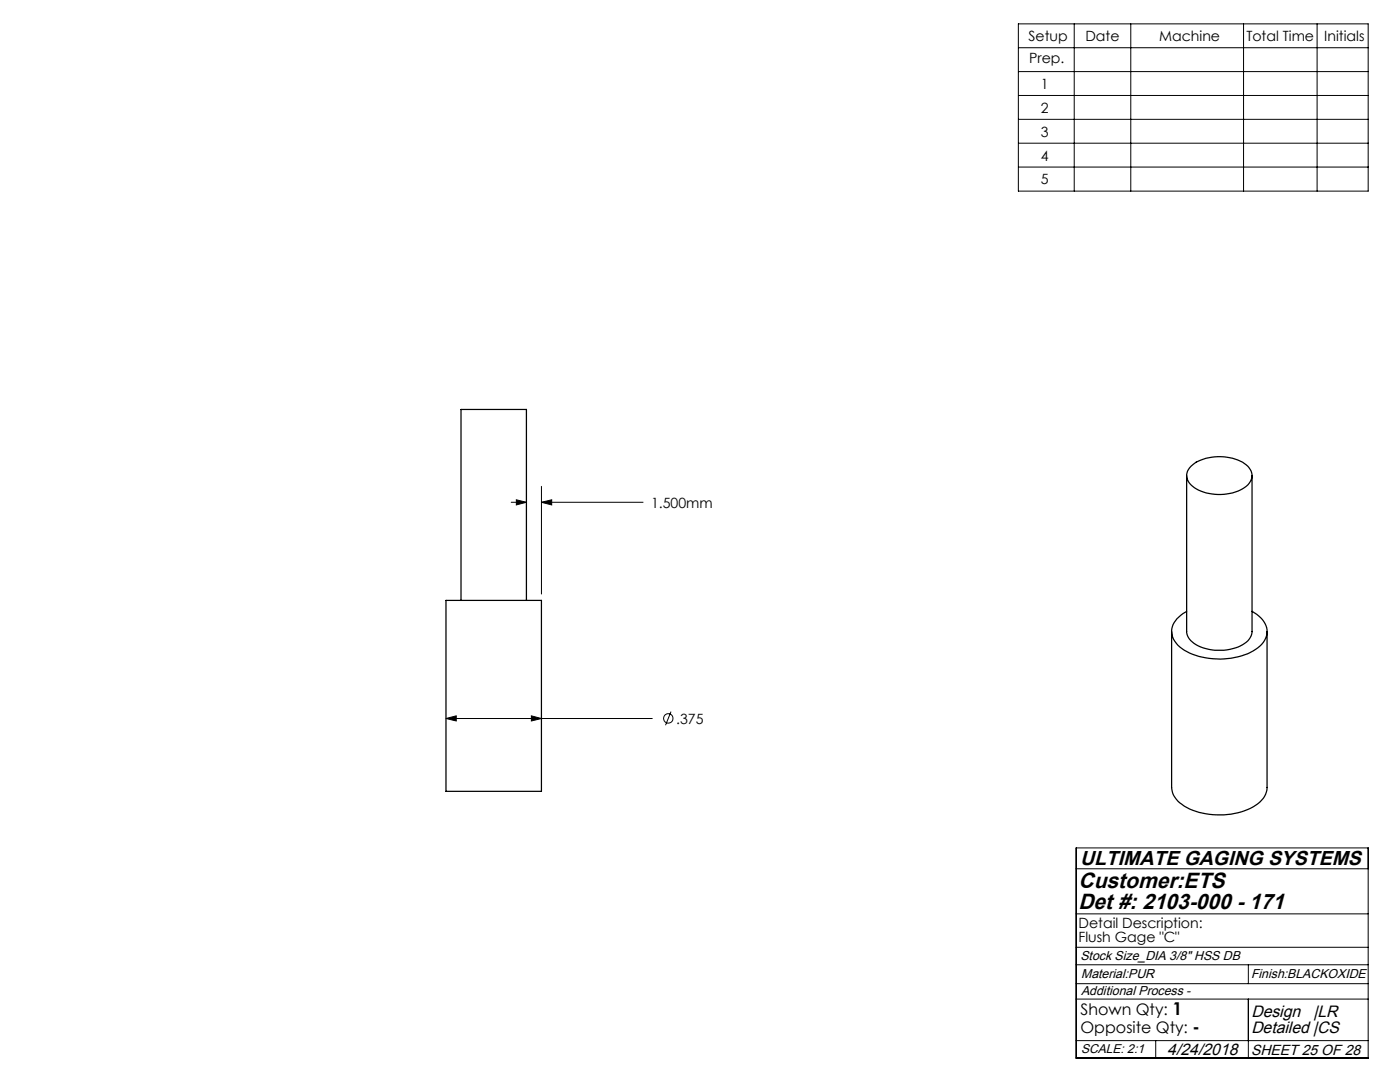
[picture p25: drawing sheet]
<svg xmlns="http://www.w3.org/2000/svg" width="279mm" height="216mm" viewBox="0 0 279 216" stroke-linecap="round" stroke-linejoin="round" font-family="sans-serif">
<defs><g id="words">
<g font-size="4.4">
<text x="215.2" y="177.1">Customer:ETS</text>
<text x="215.2" y="181.4">Det #: 2103-000 - 171</text>
</g>
<text font-size="4" x="215.5" y="172.6">ULTIMATE GAGING SYSTEMS</text>
<g font-size="3.3">
<text x="249.7" y="202.9">Design</text>
<text x="262.1" y="202.9">|LR</text>
<text x="249.7" y="206.1">Detailed |CS</text>
<text x="233" y="210.4">4/24/2018</text>
</g>
<g font-size="3.2">
<text x="215.6" y="202.6">Shown Qty: 1</text>
<text x="215.6" y="206.1">Opposite Qty: -</text>
</g>
<text font-size="2.9" x="249.7" y="210.4">SHEET 25 OF 28</text>
<g font-size="2.8">
<text x="205.3" y="8.1">Setup</text>
<text x="216.6" y="8.1">Date</text>
<text x="231.3" y="8.1">Machine</text>
<text x="248.7" y="8.1">Total Time</text>
<text x="264.3" y="8.1">Initials</text>
<text x="205.4" y="12.7">Prep.</text>
<text x="207.8" y="17.7">1</text>
<text x="207.8" y="22.5">2</text>
<text x="207.8" y="27.3">3</text>
<text x="207.8" y="32">4</text>
<text x="207.8" y="36.7">5</text>
<text x="129.9" y="101.3">1.500mm</text>
<text x="134.9" y="144.4">.375</text>
<text x="215.2" y="185.1">Detail Description:</text>
<text x="215.2" y="188">Flush Gage &quot;C&quot;</text>
</g>
<g font-size="2.6">
<text x="215.6" y="191.5">Stock Size_DIA 3/8&quot; HSS DB</text>
<text x="215.8" y="195.2">Material:PUR</text>
<text x="249.7" y="195.2">Finish:BLACKOXIDE</text>
<text x="215.8" y="198.6">Additional Process -</text>
</g>
<text font-size="2.5" x="215.8" y="210">SCALE: 2:1</text>
</g></defs>
<g fill="none" stroke="#000" stroke-width=".2">
<path d="M203.2 4.8h69.9v33.3h-69.9zM203.2 9.5h69.9M203.2 14.3h69.9M203.2 19.1h69.9M214.4 4.8v33.3M225.7 4.8v33.3M248.2 4.8v33.3M262.9 4.8v33.3M203.2 23.8h69.9M203.2 28.6h69.9M203.2 33.3h69.9M103 99.7l2.1 .5-2.1 .6z"/>
<path d="M108.1 97v21.5M102 100.2h3.1M108.1 100.2l2-.5v1.1zM108.1 100.2h20.2M89 143.4l2.1-.6v1.1zM89 143.4h41.2M106 142.8l2.1 .6-2.1 .5zM133.9 142l-1.1 2.7M214.8 169.2h58.3v41.9h-58.3zM214.8 173.4h58.3M214.8 196.3h58.3M214.8 192.5h58.3"/>
<path d="M214.8 189h58.3M214.8 199.4h58.3M214.8 182.4h58.3M249.1 192.5v3.8M249.1 199.4v11.7M214.8 207.6h58.3M230.6 207.6v3.5"/>
<circle cx="133.4" cy="143.3" r=".94"/>
</g>
<path d="M89 143.4l2.1-.6v1.1zM106 142.8l2.1 .6-2.1 .5zM103 99.7l2.1 .5-2.1 .6zM108.1 100.2l2-.5v1.1z" fill="#000"/>
<path d="M236.8 94.9v31.1a4.1 4.1 0 0 0 3.4 3.3 9.5 9.5 0 0 0 8.9-1.5l.6-.9 .2-.7v-31.3M237.7 93.1a8.8 8.8 0 0 1 7.7-1.8 5.2 5.2 0 0 1 4.4 3.1 3.2 3.2 0 0 1-2.3 3.4 9.7 9.7 0 0 1-9.5-.8 2.46 2.46 0 0 1-.3-3.9zM89 119.8h19.1v38.1h-19.1zM92 119.8v-38.1h13.1v38.1M233.8 126v31.1a4.9 4.9 0 0 0 3.1 4 14.5 14.5 0 0 0 14.1-.7 4.2 4.2 0 0 0 1.9-3.3v-31.1M236.8 122a4.8 4.8 0 0 0-2.9 4.3 5.4 5.4 0 0 0 3.5 4 14.8 14.8 0 0 0 13.2-.7 3.8 3.8 0 0 0 1.4-6l-1.2-1-.9-.6" fill="none" stroke="#000" stroke-width=".25"/>
<use href="#words"/>
</svg>
